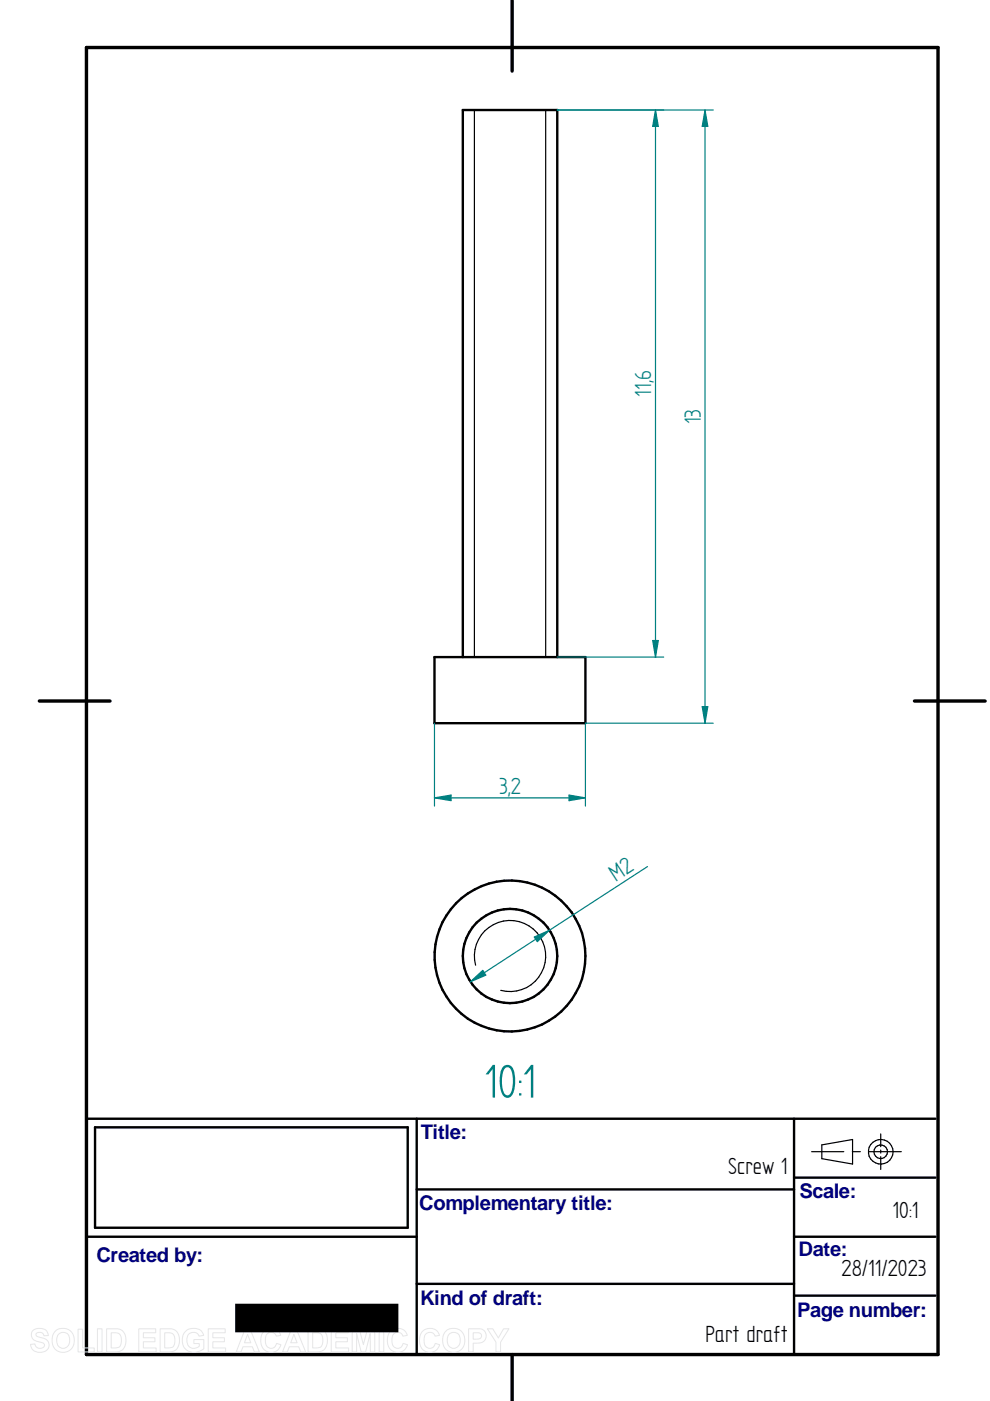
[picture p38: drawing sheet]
<svg xmlns="http://www.w3.org/2000/svg" width="210mm" height="297mm" viewBox="0 0 210 297" stroke-linecap="round" stroke-linejoin="round" font-family="sans-serif">
<defs><g id="words">
<text font-size="11.3" fill="#008080" x="102.7" y="232.7">10:1</text>
<g font-size="5.6" fill="#008080">
<text x="138.1" y="84.2" transform="rotate(-90 138.1 84.2)">11,6</text>
<text x="148.6" y="90" transform="rotate(-90 148.6 90)">13</text>
<text x="105.8" y="168.3">3,2</text>
<text x="130.6" y="187.1" transform="rotate(-33 130.6 187.1)">M2</text>
</g>
<g font-size="5.6">
<text x="154.4" y="249">Screw 1</text>
<text x="189.2" y="258.3">10:1</text>
<text x="178.4" y="270.6">28/11/2023</text>
<text x="149.6" y="284.6">Part draft</text>
</g>
<g font-size="4.3" fill="#000080">
<text x="89.2" y="241.5">Title:</text>
<text x="88.9" y="256.6">Complementary title:</text>
<text x="169.5" y="254">Scale:</text>
<text x="20.4" y="267.6">Created by:</text>
<text x="169.3" y="266.2">Date:</text>
<text x="89.1" y="276.6">Kind of draft:</text>
<text x="169" y="279.2">Page number:</text>
</g>
</g></defs>
<path d="M18.3 10.1h180.6v277.1h-180.6zM108.6 .1v15M8.3 148.6h15M193.9 148.6h15M108.6 287.2v9.9" fill="none" stroke="#000" stroke-width=".72"/>
<g fill="none" stroke="#000" stroke-width=".51">
<path d="M92.1 139.3h32v14h-32zM118.2 139.3v-116h-20.1v116M20.2 239h66.2v21.3h-66.2zM88.3 237.2v50M168.4 237.2v50M198.3 237.2h-180v50M88.3 252.2h80.1M168.4 249.7h29.9M18.3 262.2h70M88.3 272.2h80.1M168.4 262.2h29.9M168.4 274.7h29.9"/>
<circle cx="108.1" cy="202.7" r="16"/>
<circle cx="108.1" cy="202.7" r="10"/>
</g>
<g fill="none" stroke="#000" stroke-width=".25">
<path d="M100.6 23.3v116M115.7 23.3v116M100.8 204.6a7.5 7.5 0 0 1 6.7-9.4 7.5 7.5 0 0 1 8.1 8.1 7.5 7.5 0 0 1-9.4 6.7M172.1 244.2h6.8M174.2 242.7l6.6-1.1v5.2l-6.6-1.1zM180.7 244.2h1.7M184.2 244.2h6.9M186.7 240.4v2.7M186.7 243.8v.7M186.7 245.2v2.7"/>
<circle cx="186.7" cy="244.2" r="1.44"/>
<circle cx="186.7" cy="244.2" r="2.61"/>
</g>
<path d="M118.2 23.3h33M149.5 23.3l.6 3.5h-1.2zM124.1 153.3h27.1" fill="none" stroke="#008080" stroke-width=".25"/>
<path d="M149.5 23.3l.6 3.5h-1.2z" fill="#008080"/>
<path d="M148.9 149.8h1.2l-.6 3.5z" fill="none" stroke="#008080" stroke-width=".25"/>
<path d="M148.9 149.8h1.2l-.6 3.5z" fill="#008080"/>
<path d="M118.2 23.3h22.5M149.5 23.3v130M118.2 139.3h22.5M138.4 135.8h1.2l-.6 3.5z" fill="none" stroke="#008080" stroke-width=".25"/>
<path d="M138.4 135.8h1.2l-.6 3.5z" fill="#008080"/>
<path d="M139 23.3l.6 3.5h-1.2z" fill="none" stroke="#008080" stroke-width=".25"/>
<path d="M139 23.3l.6 3.5h-1.2z" fill="#008080"/>
<path d="M139 23.3v116M92.1 153.3v17.6M124.1 153.3v17.6M92.1 169.2l3.5-.6v1.2z" fill="none" stroke="#008080" stroke-width=".25"/>
<path d="M92.1 169.2l3.5-.6v1.2z" fill="#008080"/>
<path d="M120.6 168.6l3.5 .6-3.5 .6z" fill="none" stroke="#008080" stroke-width=".25"/>
<path d="M120.6 168.6l3.5 .6-3.5 .6z" fill="#008080"/>
<path d="M92.1 169.2h32M137.3 183.7l-37.6 24.5M99.7 208.2l2.7-2.5 .6 1.1z" fill="none" stroke="#008080" stroke-width=".25"/>
<path d="M99.7 208.2l2.7-2.5 .6 1.1z" fill="#008080"/>
<path d="M113.3 198.7l3.2-1.5-2.6 2.4z" fill="none" stroke="#008080" stroke-width=".25"/>
<path d="M113.3 198.7l3.2-1.5-2.6 2.4z" fill="#008080"/>
<g fill="none" stroke="#e6e6e6" stroke-width=".21">
<path d="M7 282.1a2.33 2.33 0 0 1 2.9 .2l.3 .9h-.9a.91 .91 0 0 0-.7-.7 .91 .91 0 0 0-1 .5l.1 .3 .5 .2a2.12 2.12 0 0 1 2.2 1.4 1.76 1.76 0 0 1-2.4 1.8l-.7-.2-.6-.7-.2-.8 .9-.1a1.05 1.05 0 0 0 .9 1 1.05 1.05 0 0 0 1.1-.7 1.7 1.7 0 0 0-1.6-.8 1.39 1.39 0 0 1-.8-2.3zM11.7 282.3a2.47 2.47 0 0 1 3.1-.2 2.47 2.47 0 0 1 .8 3 2.4 2.4 0 0 1-3 1.5 2.4 2.4 0 0 1-1.5-3.1zM12.4 282.9a1.39 1.39 0 0 1 1.7-.3 1.39 1.39 0 0 1 .7 1.5 1.41 1.41 0 0 1-1.4 1.8 1.41 1.41 0 0 1-1.4-1.8l.1-.7zM16.6 281.8h.9v4h2.5v.8h-3.4zM20.7 281.7h.9v4.9h-.9zM20.7 286.6h.1M22.6 281.7h1.8a2.2 2.2 0 0 1 2.3 2.8 2.05 2.05 0 0 1-2.3 2.1h-1.8zM23.6 282.6a1.8 1.8 0 0 1 1.9 .5 2.03 2.03 0 0 1-.4 2.6l-1.5 .1zM29.4 281.7h3.6v.9h-2.6v1h2.5v.9h-2.5v1.3h2.7v.8h-3.7zM34 281.7h1.7a2.2 2.2 0 0 1 2.3 2.8 2.05 2.05 0 0 1-2.2 2.1h-1.8zM34.9 282.6a1.8 1.8 0 0 1 2 .5 2.03 2.03 0 0 1-.5 2.6l-1.5 .1zM39.3 282.3a2.56 2.56 0 0 1 3.6 .2l.3 .6-1 .2a1.36 1.36 0 0 0-1.6-.7 1.36 1.36 0 0 0-1 1.5 1.55 1.55 0 0 0 .8 1.6 1.55 1.55 0 0 0 1.8-.2v-.6h-1.1v-.9h2.1v2a2.7 2.7 0 0 1-4.5-1.2 2.79 2.79 0 0 1 .6-2.5z"/>
<path d="M44.2 281.7h3.6v.9h-2.7v1h2.5v.9h-2.5v1.3h2.7v.8h-3.6zM52 281.7h1l2 4.9h-1.1l-.4-1.1h-2l-.4 1.1h-1zM52.5 282.9l.7 1.8h-1.4zM55.9 282.3a2.15 2.15 0 0 1 3.6 .8l-.9 .2a1.24 1.24 0 0 0-1.6-.7 1.24 1.24 0 0 0-.7 1.5 1.25 1.25 0 0 0 .5 1.6 1.25 1.25 0 0 0 1.6-.3l.2-.6 1 .3a2.19 2.19 0 0 1-2.6 1.6 2.19 2.19 0 0 1-1.7-2.5l.1-.9zM61.8 281.7h1l2 4.9h-1l-.5-1.1h-2l-.4 1.1h-1zM62.3 282.9l.7 1.8h-1.4zM65.3 281.7h1.8a2.2 2.2 0 0 1 2.3 2.8 2.05 2.05 0 0 1-2.3 2.1h-1.8zM66.3 282.6a1.8 1.8 0 0 1 1.9 .5 2.03 2.03 0 0 1-.4 2.6l-1.5 .1zM70.2 281.7h3.6v.9h-2.6v1h2.5v.9h-2.5v1.3h2.7v.8h-3.7zM74.7 281.7h1.5l.8 3.4 .9-3.4h1.6v4.9h-1v-3.9l-1 3.9h-.9l-1-3.9v3.9h-.9zM80.4 281.7h1v4.9h-1zM80.4 286.6h.1"/>
<path d="M82.7 282.3a2.15 2.15 0 0 1 3.7 .8l-1 .2a1.24 1.24 0 0 0-1.6-.7 1.24 1.24 0 0 0-.7 1.5 1.25 1.25 0 0 0 .5 1.6 1.25 1.25 0 0 0 1.6-.3l.3-.6 .9 .3a2.19 2.19 0 0 1-2.6 1.6 2.19 2.19 0 0 1-1.7-2.5l.1-.9zM89.5 282.3a2.15 2.15 0 0 1 3.7 .8l-1 .2a1.24 1.24 0 0 0-1.5-.7 1.24 1.24 0 0 0-.8 1.5 1.25 1.25 0 0 0 .5 1.6 1.25 1.25 0 0 0 1.6-.3l.3-.6 .9 .3a2.19 2.19 0 0 1-2.5 1.6 2.19 2.19 0 0 1-1.8-2.5l.1-.9zM94.5 282.3a2.47 2.47 0 0 1 3.1-.2 2.47 2.47 0 0 1 .8 3 2.4 2.4 0 0 1-3 1.5 2.4 2.4 0 0 1-1.5-3.1zM95.2 282.9a1.39 1.39 0 0 1 1.7-.3 1.39 1.39 0 0 1 .7 1.5 1.41 1.41 0 0 1-1.4 1.8 1.41 1.41 0 0 1-1.4-1.8l.1-.7zM99.4 281.7h1.5a1.58 1.58 0 0 1 2 .8 1.58 1.58 0 0 1-.6 2.1l-.8 .1-1.2 .1v1.8h-.9zM100.3 282.6h.5a.87 .87 0 0 1 1.3 .8l-.5 .4-1.3 .1zM103.3 281.7h1.2l1.2 2 1.1-2h1.1l-1.8 2.9v2h-.9v-2z"/>
</g>
<path d="M50 276.6h34.3v5.7h-34.3z" fill="#000" stroke="#000" stroke-width=".35"/>
<use href="#words"/>
</svg>
